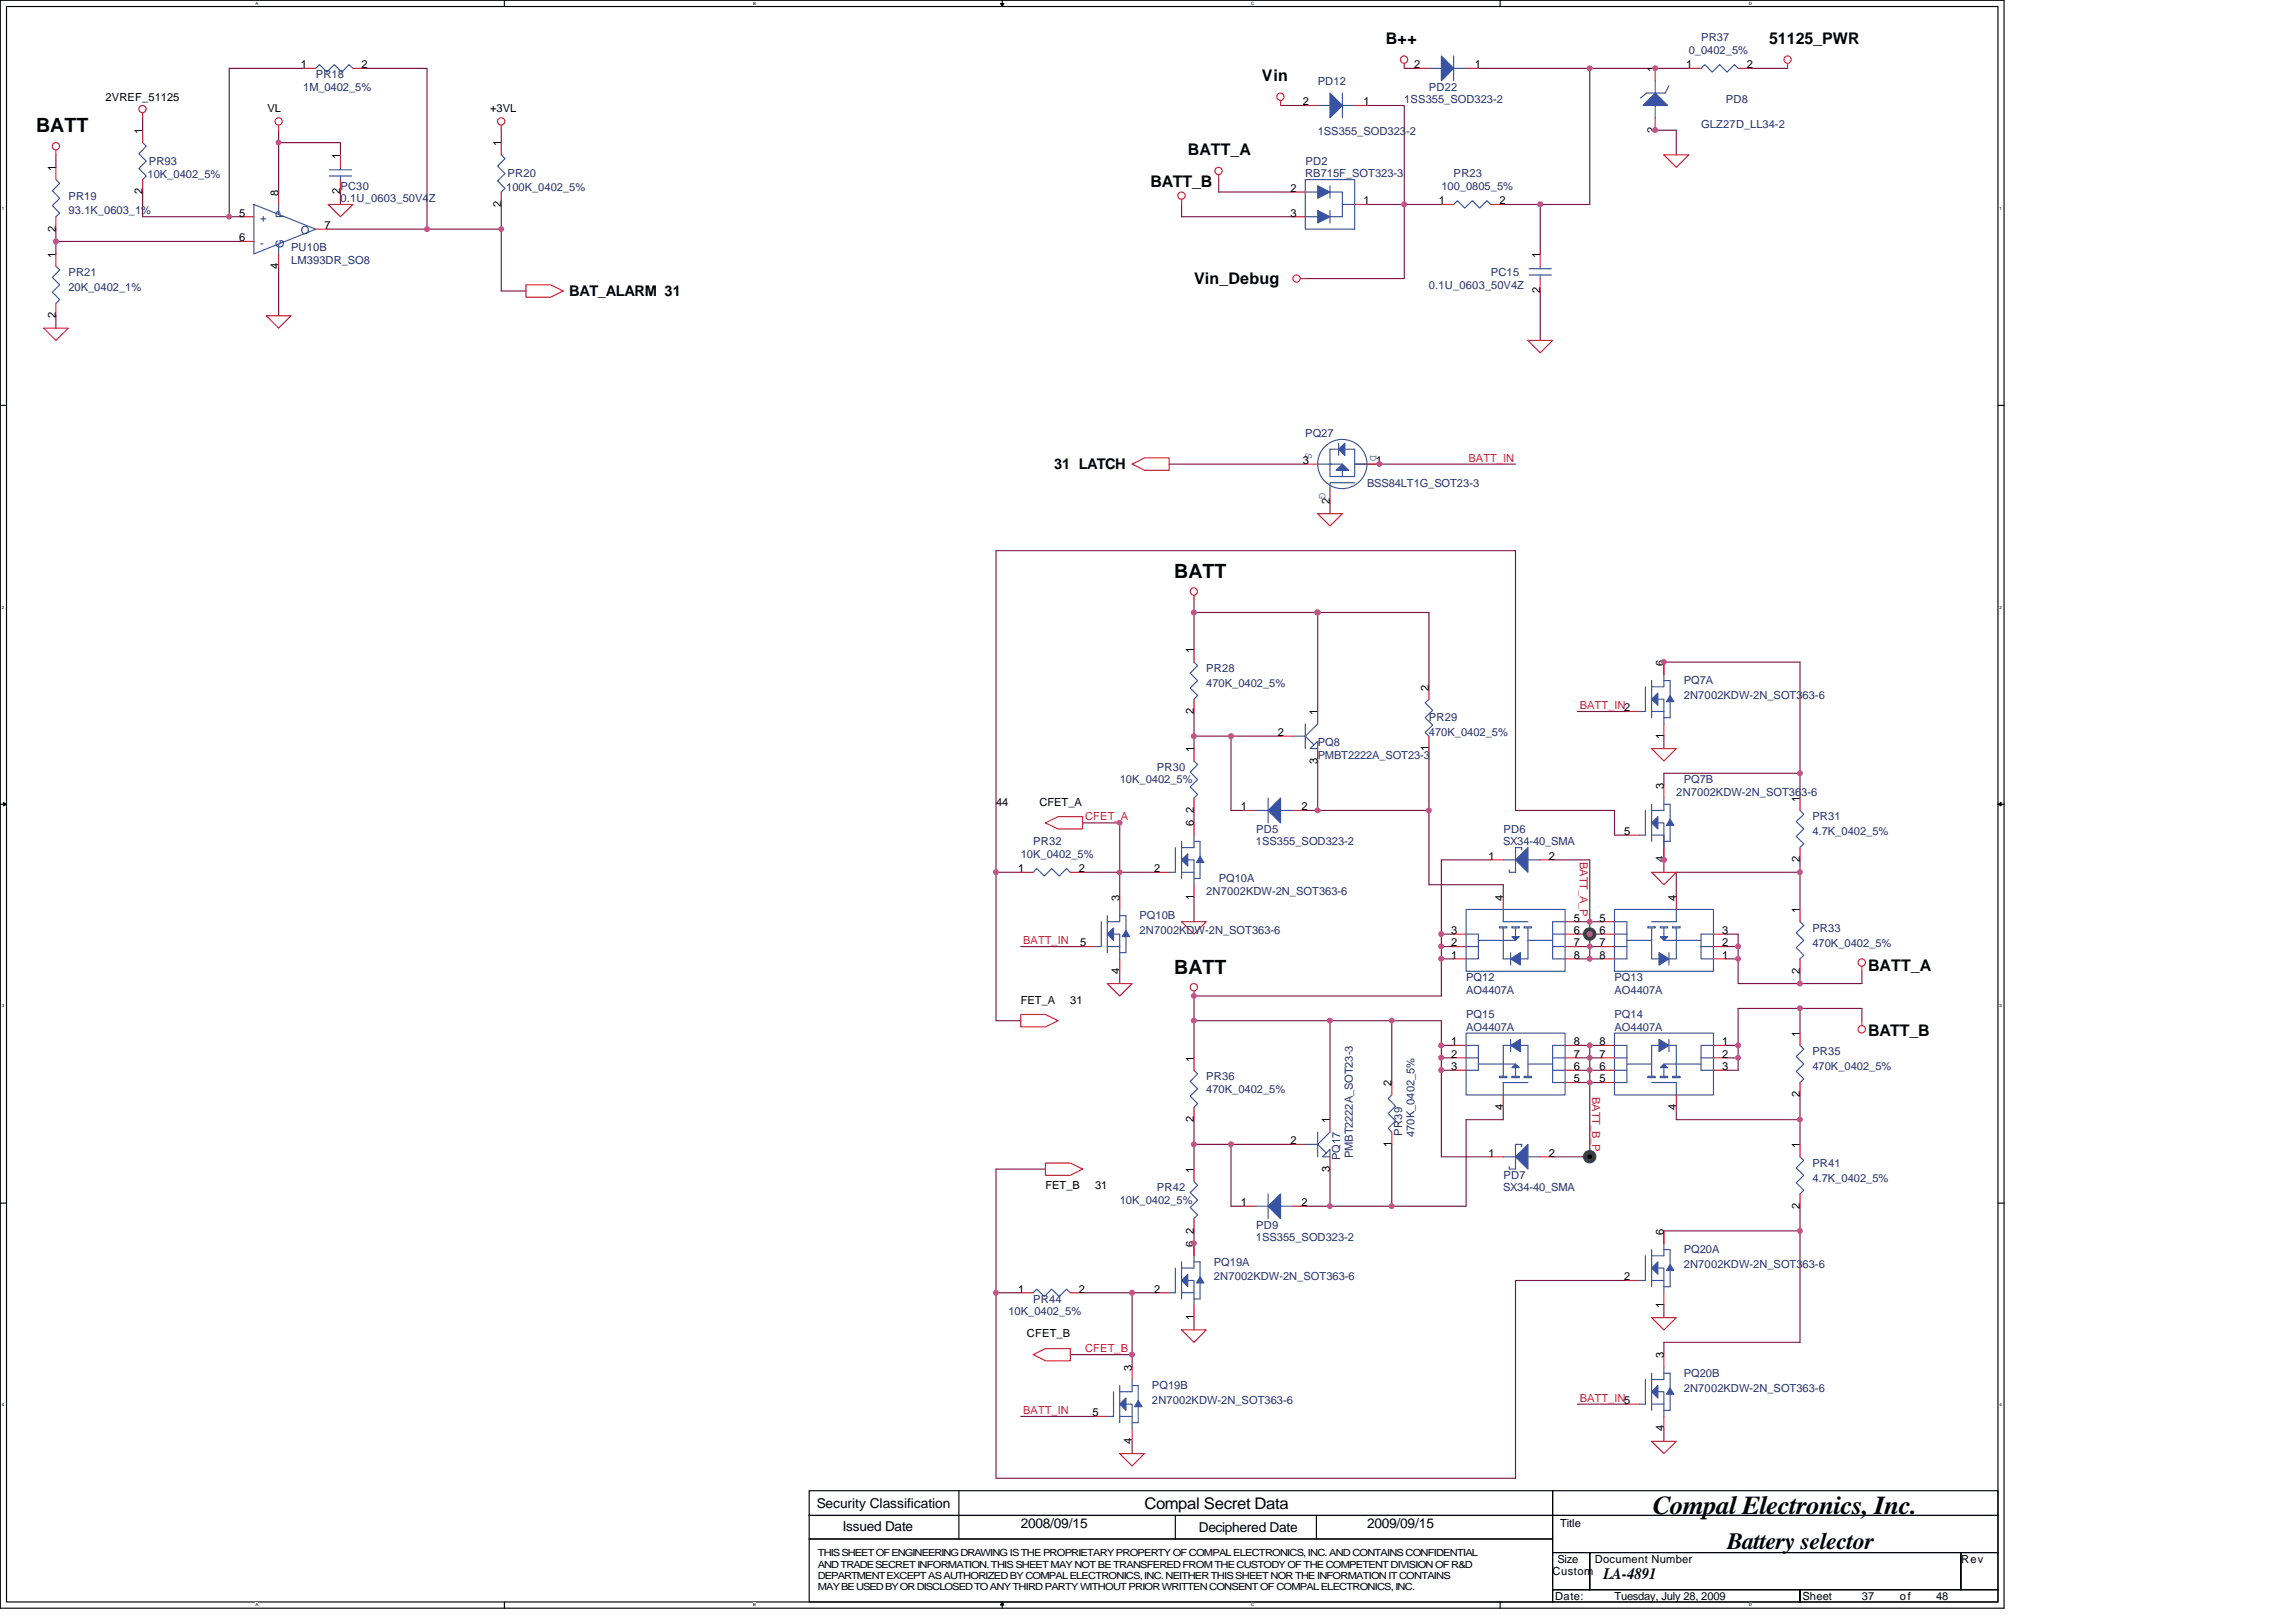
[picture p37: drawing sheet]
<svg xmlns="http://www.w3.org/2000/svg" width="297mm" height="210mm" viewBox="0 0 297 210" stroke-linecap="round" stroke-linejoin="round" font-family="sans-serif">
<defs><g id="words">
<text font-size="3.3" fill="#010202" x="213.8" y="195.9">Compal Electronics, Inc.</text>
<text font-size="3" fill="#010202" x="223.4" y="200.4">Battery selector</text>
<g font-size="2.5" fill="#010202">
<text x="4.7" y="17.1">BATT</text>
<text x="151.9" y="74.7">BATT</text>
<text x="151.9" y="126">BATT</text>
</g>
<g font-size="2.1" fill="#010202">
<text x="179.3" y="5.6">B++</text>
<text x="228.9" y="5.6">51125_PWR</text>
<text x="163.3" y="10.5">Vin</text>
<text x="153.7" y="20">BATT_A</text>
<text x="148.9" y="24.2">BATT_B</text>
<text x="154.5" y="36.7">Vin_Debug</text>
<text x="241.7" y="125.7">BATT_A</text>
<text x="241.7" y="134">BATT_B</text>
<text x="148.1" y="195.2">Compal Secret Data</text>
<text x="207.4" y="204.3">LA-4891</text>
</g>
<g font-size="1.9" fill="#010202">
<text x="73.6" y="38.3">BAT_ALARM 31</text>
<text x="136.4" y="60.7">31 LATCH</text>
</g>
<g font-size="1.8" fill="#010202">
<text x="105.7" y="195.1">Security Classification</text>
<text x="132.1" y="197.6">2008/09/15</text>
<text x="176.9" y="197.6">2009/09/15</text>
<text x="109" y="198.1">Issued Date</text>
<text x="155.1" y="198.3">Deciphered Date</text>
</g>
<g font-size="1.4" fill="#282973">
<text x="220.1" y="5.3">PR37</text>
<text x="39.2" y="11.7">1M_0402_5%</text>
<text x="40.8" y="10.1">PR18</text>
<text x="170.5" y="10.9">PD12</text>
<text x="184.9" y="11.7">PD22</text>
<text x="218.5" y="6.9">0_0402_5%</text>
<text x="170.5" y="17.5">1SS355_SOD323-2</text>
<text x="181.7" y="13.3">1SS355_SOD323-2</text>
<text x="220.1" y="16.5">GLZ27D_LL34-2</text>
<text x="223.3" y="13.3">PD8</text>
<text x="19.1" y="23.1">10K_0402_5%</text>
<text x="19.2" y="21.3">PR93</text>
<text x="65.7" y="22.9">PR20</text>
<text x="168.9" y="22.9">RB715F_SOT323-3</text>
<text x="168.9" y="21.3">PD2</text>
<text x="188.1" y="22.9">PR23</text>
<text x="8.8" y="25.8">PR19</text>
<text x="8.8" y="27.7">93.1K_0603_1%</text>
<text x="44" y="24.5">PC30</text>
<text x="44" y="26.1">0.1U_0603_50V4Z</text>
<text x="65.5" y="24.7">100K_0402_5%</text>
<text x="186.5" y="24.5">100_0805_5%</text>
<text x="8.8" y="35.7">PR21</text>
<text x="37.7" y="32.5">PU10B</text>
<text x="37.7" y="34.1">LM393DR_SO8</text>
<text x="192.9" y="35.7">PC15</text>
<text x="8.8" y="37.7">20K_0402_1%</text>
<text x="184.9" y="37.3">0.1U_0603_50V4Z</text>
<text x="168.9" y="56.5">PQ27</text>
<text x="176.9" y="62.9">BSS84LT1G_SOT23-3</text>
<text x="156.1" y="86.9">PR28</text>
<text x="156.1" y="88.9">470K_0402_5%</text>
<text x="217.8" y="88.5">PQ7A</text>
<text x="184.9" y="93.3">PR29</text>
<text x="184.9" y="95.3">470K_0402_5%</text>
<text x="217.8" y="90.5">2N7002KDW-2N_SOT363-6</text>
<text x="144.9" y="101.3">10K_0402_5%</text>
<text x="149.7" y="99.8">PR30</text>
<text x="170.5" y="96.5">PQ8</text>
<text x="170.5" y="98.1">PMBT2222A_SOT23-3</text>
<text x="217.8" y="101.3">PQ7B</text>
<text x="162.5" y="107.8">PD5</text>
<text x="194.5" y="107.8">PD6</text>
<text x="216.9" y="103">2N7002KDW-2N_SOT363-6</text>
<text x="234.5" y="106.1">PR31</text>
<text x="132.1" y="111">10K_0402_5%</text>
<text x="133.7" y="109.3">PR32</text>
<text x="162.5" y="109.3">1SS355_SOD323-2</text>
<text x="194.5" y="109.3">SX34-40_SMA</text>
<text x="234.5" y="108.1">4.7K_0402_5%</text>
<text x="147.4" y="119">PQ10B</text>
<text x="156.1" y="115.8">2N7002KDW-2N_SOT363-6</text>
<text x="157.7" y="114.1">PQ10A</text>
<text x="147.4" y="120.9">2N7002KDW-2N_SOT363-6</text>
<text x="234.5" y="120.5">PR33</text>
<text x="234.5" y="122.5">470K_0402_5%</text>
<text x="189.7" y="131.8">PQ15</text>
<text x="189.7" y="127">PQ12</text>
<text x="189.7" y="128.5">AO4407A</text>
<text x="208.9" y="127">PQ13</text>
<text x="208.9" y="128.5">AO4407A</text>
<text x="208.9" y="131.8">PQ14</text>
<text x="189.7" y="133.3">AO4407A</text>
<text x="208.9" y="133.3">AO4407A</text>
<text x="234.5" y="136.5">PR35</text>
<text x="156.1" y="139.8">PR36</text>
<text x="156.1" y="141.3">470K_0402_5%</text>
<text x="234.5" y="138.5">470K_0402_5%</text>
<text x="175" y="149.8" transform="rotate(-90 175 149.8)">PMBT2222A_SOT23-3</text>
<text x="181.4" y="146.9" transform="rotate(-90 181.4 146.9)">PR39</text>
<text x="183" y="147.1" transform="rotate(-90 183 147.1)">470K_0402_5%</text>
<text x="144.9" y="155.8">10K_0402_5%</text>
<text x="149.7" y="154.2">PR42</text>
<text x="173.4" y="150.1" transform="rotate(-90 173.4 150.1)">PQ17</text>
<text x="194.5" y="154.2">SX34-40_SMA</text>
<text x="194.5" y="152.5">PD7</text>
<text x="234.5" y="151">PR41</text>
<text x="234.5" y="152.9">4.7K_0402_5%</text>
<text x="162.5" y="160.5">1SS355_SOD323-2</text>
<text x="162.5" y="159">PD9</text>
<text x="157" y="163.8">PQ19A</text>
<text x="157" y="165.7">2N7002KDW-2N_SOT363-6</text>
<text x="217.8" y="162.2">PQ20A</text>
<text x="217.8" y="164.1">2N7002KDW-2N_SOT363-6</text>
<text x="130.5" y="170.2">10K_0402_5%</text>
<text x="133.7" y="168.5">PR44</text>
<text x="149" y="179.8">PQ19B</text>
<text x="217.8" y="178.2">PQ20B</text>
<text x="149" y="181.7">2N7002KDW-2N_SOT363-6</text>
<text x="217.8" y="180.1">2N7002KDW-2N_SOT363-6</text>
</g>
<g font-size="1.4" fill="#010202">
<text x="38.9" y="8.8">1</text>
<text x="46.8" y="8.8">2</text>
<text x="182.9" y="8.8">2</text>
<text x="190.8" y="8.8">1</text>
<text x="214.1" y="9.3" transform="rotate(-90 214.1 9.3)">1</text>
<text x="218.1" y="8.8">1</text>
<text x="226" y="8.8">2</text>
<text x="13.6" y="13">2VREF_51125</text>
<text x="18.4" y="17.3" transform="rotate(-90 18.4 17.3)">1</text>
<text x="34.6" y="14.5">VL</text>
<text x="63.4" y="14.5">+3VL</text>
<text x="168.5" y="13.6">2</text>
<text x="176.4" y="13.6">1</text>
<text x="214.1" y="17.2" transform="rotate(-90 214.1 17.2)">2</text>
<text x="7.2" y="22.1" transform="rotate(-90 7.2 22.1)">1</text>
<text x="44" y="20.5" transform="rotate(-90 44 20.5)">1</text>
<text x="64.8" y="18.9" transform="rotate(-90 64.8 18.9)">1</text>
<text x="7.2" y="30" transform="rotate(-90 7.2 30)">2</text>
<text x="18.4" y="25.2" transform="rotate(-90 18.4 25.2)">2</text>
<text x="30.9" y="28">5</text>
<text x="36" y="25.3" transform="rotate(-90 36 25.3)">8</text>
<text x="42" y="29.6">7</text>
<text x="44" y="25.2" transform="rotate(-90 44 25.2)">2</text>
<text x="64.8" y="26.8" transform="rotate(-90 64.8 26.8)">2</text>
<text x="166.9" y="24.8">2</text>
<text x="166.9" y="28">3</text>
<text x="176.4" y="26.4">1</text>
<text x="186.1" y="26.4">1</text>
<text x="194" y="26.4">2</text>
<text x="7.2" y="33.3" transform="rotate(-90 7.2 33.3)">1</text>
<text x="30.9" y="31.2">6</text>
<text x="36" y="34.8" transform="rotate(-90 36 34.8)">4</text>
<text x="199.2" y="33.3" transform="rotate(-90 199.2 33.3)">1</text>
<text x="7.2" y="41.2" transform="rotate(-90 7.2 41.2)">2</text>
<text x="199.2" y="38" transform="rotate(-90 199.2 38)">2</text>
<text x="168.5" y="60">3</text>
<text x="172" y="65.2" transform="rotate(-90 172 65.2)">2</text>
<text x="178" y="60">1</text>
<text x="154.4" y="84.5" transform="rotate(-90 154.4 84.5)">1</text>
<text x="184.8" y="89.3" transform="rotate(-90 184.8 89.3)">2</text>
<text x="215.2" y="86.1" transform="rotate(-90 215.2 86.1)">6</text>
<text x="154.4" y="92.4" transform="rotate(-90 154.4 92.4)">2</text>
<text x="165.3" y="95.2">2</text>
<text x="170.5" y="92.5" transform="rotate(-90 170.5 92.5)">1</text>
<text x="215.2" y="95.6" transform="rotate(-90 215.2 95.6)">1</text>
<text x="154.4" y="97.3" transform="rotate(-90 154.4 97.3)">1</text>
<text x="170.5" y="98.8" transform="rotate(-90 170.5 98.8)">3</text>
<text x="184.8" y="97.2" transform="rotate(-90 184.8 97.2)">1</text>
<text x="128.9" y="104.2">44</text>
<text x="134.5" y="104.2">CFET_A</text>
<text x="154.4" y="106.9" transform="rotate(-90 154.4 106.9)">6</text>
<text x="154.4" y="105.2" transform="rotate(-90 154.4 105.2)">2</text>
<text x="160.5" y="104.8">1</text>
<text x="168.4" y="104.8">2</text>
<text x="215.2" y="102.1" transform="rotate(-90 215.2 102.1)">3</text>
<text x="232.9" y="103.7" transform="rotate(-90 232.9 103.7)">1</text>
<text x="131.7" y="112.8">1</text>
<text x="139.6" y="112.8">2</text>
<text x="149.3" y="112.8">2</text>
<text x="192.5" y="111.2">1</text>
<text x="200.4" y="111.2">2</text>
<text x="210.1" y="108">5</text>
<text x="215.2" y="111.6" transform="rotate(-90 215.2 111.6)">4</text>
<text x="232.9" y="111.6" transform="rotate(-90 232.9 111.6)">2</text>
<text x="144.8" y="116.5" transform="rotate(-90 144.8 116.5)">3</text>
<text x="154.4" y="116.4" transform="rotate(-90 154.4 116.4)">1</text>
<text x="194.5" y="116.5" transform="rotate(-90 194.5 116.5)">4</text>
<text x="203.6" y="119.2">5</text>
<text x="206.9" y="119.2">5</text>
<text x="216.8" y="116.5" transform="rotate(-90 216.8 116.5)">4</text>
<text x="232.9" y="118.1" transform="rotate(-90 232.9 118.1)">1</text>
<text x="139.7" y="122.4">5</text>
<text x="144.8" y="126" transform="rotate(-90 144.8 126)">4</text>
<text x="187.7" y="120.8">3</text>
<text x="187.7" y="122.4">2</text>
<text x="187.7" y="124">1</text>
<text x="203.6" y="120.8">6</text>
<text x="203.6" y="122.4">7</text>
<text x="203.6" y="124">8</text>
<text x="206.9" y="120.8">6</text>
<text x="206.9" y="122.4">7</text>
<text x="206.9" y="124">8</text>
<text x="222.8" y="120.8">3</text>
<text x="222.8" y="122.4">2</text>
<text x="222.8" y="124">1</text>
<text x="232.9" y="126" transform="rotate(-90 232.9 126)">2</text>
<text x="132.1" y="129.8">FET_A</text>
<text x="138.5" y="129.8">31</text>
<text x="154.4" y="137.3" transform="rotate(-90 154.4 137.3)">1</text>
<text x="187.7" y="136.8">2</text>
<text x="187.7" y="135.2">1</text>
<text x="203.6" y="136.8">7</text>
<text x="203.6" y="135.2">8</text>
<text x="206.9" y="136.8">7</text>
<text x="206.9" y="135.2">8</text>
<text x="222.8" y="136.8">2</text>
<text x="222.8" y="135.2">1</text>
<text x="232.9" y="134.1" transform="rotate(-90 232.9 134.1)">1</text>
<text x="180" y="140.5" transform="rotate(-90 180 140.5)">2</text>
<text x="187.7" y="138.4">3</text>
<text x="194.5" y="143.6" transform="rotate(-90 194.5 143.6)">4</text>
<text x="203.6" y="138.4">6</text>
<text x="203.6" y="140">5</text>
<text x="206.9" y="138.4">6</text>
<text x="206.9" y="140">5</text>
<text x="216.8" y="143.6" transform="rotate(-90 216.8 143.6)">4</text>
<text x="222.8" y="138.4">3</text>
<text x="232.9" y="142" transform="rotate(-90 232.9 142)">2</text>
<text x="154.4" y="145.2" transform="rotate(-90 154.4 145.2)">2</text>
<text x="166.9" y="148">2</text>
<text x="172" y="145.3" transform="rotate(-90 172 145.3)">1</text>
<text x="180" y="148.4" transform="rotate(-90 180 148.4)">1</text>
<text x="192.5" y="149.6">1</text>
<text x="200.4" y="149.6">2</text>
<text x="232.9" y="148.5" transform="rotate(-90 232.9 148.5)">1</text>
<text x="135.3" y="153.8">FET_B</text>
<text x="141.7" y="153.8">31</text>
<text x="154.4" y="151.7" transform="rotate(-90 154.4 151.7)">1</text>
<text x="172" y="151.6" transform="rotate(-90 172 151.6)">3</text>
<text x="154.4" y="161.3" transform="rotate(-90 154.4 161.3)">6</text>
<text x="154.4" y="159.6" transform="rotate(-90 154.4 159.6)">2</text>
<text x="160.5" y="156">1</text>
<text x="168.4" y="156">2</text>
<text x="215.2" y="159.7" transform="rotate(-90 215.2 159.7)">6</text>
<text x="232.9" y="156.4" transform="rotate(-90 232.9 156.4)">2</text>
<text x="131.7" y="167.2">1</text>
<text x="139.6" y="167.2">2</text>
<text x="149.3" y="167.2">2</text>
<text x="210.1" y="165.6">2</text>
<text x="132.9" y="173">CFET_B</text>
<text x="154.4" y="170.8" transform="rotate(-90 154.4 170.8)">1</text>
<text x="215.2" y="169.2" transform="rotate(-90 215.2 169.2)">1</text>
<text x="146.4" y="177.4" transform="rotate(-90 146.4 177.4)">3</text>
<text x="215.2" y="175.7" transform="rotate(-90 215.2 175.7)">3</text>
<text x="141.3" y="183.2">5</text>
<text x="215.2" y="185.2" transform="rotate(-90 215.2 185.2)">4</text>
<text x="146.4" y="186.8" transform="rotate(-90 146.4 186.8)">4</text>
<text x="201.8" y="197.5">Title</text>
<text x="200.9" y="203.8">Custom</text>
<text x="201.5" y="202.2">Size</text>
<text x="206.3" y="202.2">Document Number</text>
<text x="253.7" y="202.2">Rev</text>
<text x="201.2" y="207">Date:</text>
<text x="208.9" y="207">Tuesday, July 28, 2009</text>
<text x="233.2" y="207">Sheet</text>
<text x="240.9" y="207">37</text>
<text x="245.8" y="207">of</text>
<text x="250.5" y="207">48</text>
</g>
<g font-size="1.4" fill="#1d437e">
<text x="33.7" y="28.7">+</text>
<text x="36.7" y="28.2" transform="rotate(-90 36.7 28.2)">P</text>
<text x="33.7" y="31.9">-</text>
<text x="36.7" y="32" transform="rotate(-90 36.7 32)">G</text>
<text x="38.9" y="30.3">O</text>
</g>
<g font-size="1.4" fill="#3953a4">
<text x="168.9" y="58.6" transform="rotate(90 168.9 58.6)">S</text>
<text x="177.2" y="58.9" transform="rotate(90 177.2 58.9)">D</text>
<text x="170.7" y="63.7" transform="rotate(90 170.7 63.7)">G</text>
</g>
<g font-size="1.4" fill="#ed2024">
<text x="190" y="59.7">BATT_IN</text>
<text x="204.4" y="91.7">BATT_IN2</text>
<text x="140.4" y="106.1">CFET_A</text>
<text x="204.4" y="111.5" transform="rotate(90 204.4 111.5)">BATT_A_P</text>
<text x="132.4" y="122.1">BATT_IN</text>
<text x="206" y="142" transform="rotate(90 206 142)">BATT_B_P</text>
<text x="140.4" y="174.9">CFET_B</text>
<text x="132.4" y="182.9">BATT_IN</text>
<text x="204.4" y="181.4">BATT_IN5</text>
</g>
<g font-size="1.3" fill="#010202">
<text x="105.8" y="201.4">THIS SHEET OF ENGINEERING DRAWING IS THE PROPRIETARY PROPERTY OF COMPAL ELECTRONICS, INC. AND CONTAINS CONFIDENTIAL</text>
<text x="105.8" y="202.8">AND TRADE SECRET INFORMATION. THIS SHEET MAY NOT BE TRANSFERED FROM THE CUSTODY OF THE COMPETENT DIVISION OF R&amp;D</text>
<text x="105.8" y="204.3">DEPARTMENT EXCEPT AS AUTHORIZED BY COMPAL ELECTRONICS, INC. NEITHER THIS SHEET NOR THE INFORMATION IT CONTAINS</text>
<text x="105.8" y="205.8">MAY BE USED BY OR DISCLOSED TO ANY THIRD PARTY WITHOUT PRIOR WRITTEN CONSENT OF COMPAL ELECTRONICS, INC.</text>
</g>
<g font-size=".6" fill="#010202">
<text x="33" y=".6">A</text>
<text x="97.4" y=".6">B</text>
<text x="161.9" y=".6">C</text>
<text x="226.3" y=".6">D</text>
<text x=".3" y="27.1">1</text>
<text x="258.7" y="27.1">1</text>
<text x=".3" y="78.7">2</text>
<text x="258.7" y="78.7">2</text>
<text x=".3" y="130.3">3</text>
<text x="258.7" y="130.3">3</text>
<text x=".3" y="181.9">4</text>
<text x="258.7" y="181.9">4</text>
<text x="33" y="207.8">A</text>
<text x="97.4" y="207.8">B</text>
<text x="161.9" y="207.8">C</text>
<text x="226.3" y="207.8">D</text>
</g>
</g></defs>
<path d="M0 0h259.3v208.1h-259.3zM.8 .8h257.7v206.5h-257.7z" fill="none" stroke="#010202" stroke-width=".15"/>
<g fill="#fff">
<path d="M33 .1h.4v.6h-.4z"/>
<path d="M33 207.3h.4v.6h-.4z"/>
</g>
<path d="M65.3 0v.8M65.3 207.3v.8" fill="none" stroke="#010202" stroke-width=".15"/>
<g fill="#fff">
<path d="M97.4 .1h.4v.6h-.4z"/>
<path d="M97.4 207.3h.4v.6h-.4z"/>
</g>
<path d="M129.7 0v.8M129.7 207.3v.8" fill="none" stroke="#010202" stroke-width=".15"/>
<path d="M129.4 .4h.5l-.2 .4z" fill="#010202"/>
<path d="M129.4 .4h.5l-.2 .4z" fill="none" stroke="#010202" stroke-width=".13"/>
<path d="M129.7 207.3l.2 .4h-.5z" fill="#010202"/>
<path d="M129.7 207.3l.2 .4h-.5z" fill="none" stroke="#010202" stroke-width=".13"/>
<g fill="#fff">
<path d="M161.9 .1h.3v.6h-.3z"/>
<path d="M161.9 207.3h.3v.6h-.3z"/>
</g>
<path d="M194.1 0v.8M194.1 207.3v.8" fill="none" stroke="#010202" stroke-width=".15"/>
<g fill="#fff">
<path d="M226.3 .1h.3v.6h-.3z"/>
<path d="M226.3 207.3h.3v.6h-.3z"/>
<path d="M.3 26.6h.2v.6h-.2z"/>
<path d="M258.7 26.6h.3v.6h-.3z"/>
<path d="M.3 78.2h.2v.6h-.2z"/>
<path d="M258.7 78.2h.3v.6h-.3z"/>
</g>
<path d="M0 52.4h.8M258.5 52.4h.8" fill="none" stroke="#010202" stroke-width=".15"/>
<g fill="#fff">
<path d="M.3 129.9h.2v.5h-.2z"/>
<path d="M258.7 129.9h.3v.5h-.3z"/>
</g>
<path d="M0 104.1h.8M258.5 104.1h.8" fill="none" stroke="#010202" stroke-width=".15"/>
<path d="M.4 103.8l.4 .3-.4 .2z" fill="#010202"/>
<path d="M.4 103.8l.4 .3-.4 .2z" fill="none" stroke="#010202" stroke-width=".13"/>
<path d="M258.5 104.1l.4-.3v.5z" fill="#010202"/>
<path d="M258.5 104.1l.4-.3v.5z" fill="none" stroke="#010202" stroke-width=".13"/>
<g fill="#fff">
<path d="M.3 181.5h.2v.6h-.2z"/>
<path d="M258.7 181.5h.3v.6h-.3z"/>
</g>
<path d="M0 155.7h.8M258.5 155.7h.8" fill="none" stroke="#010202" stroke-width=".15"/>
<g fill="none" stroke="#7f1542" stroke-width=".15">
<path d="M18.5 15.2v1.6M36 18.5v6.3M36 16.8v1.7h8v1.5M39.2 8.8h-9.5v19.2M47.2 8.8h8v20.9M64.9 16.8v1.7M165.7 13.6h3.2M176.9 13.6h4.8v12.9h-4.8M181.7 8.8h1.6M191.3 8.8h27.2M205.7 8.8v17.7h-11.2M213.7 16.8h3.2v3.2"/>
<path d="M226.5 8.8h4.8M7.2 20v1.6M7.2 29.7v1.5M18.5 24.8v3.2h12.7M31.2 31.2h-24v1.6M36 34.5v6.3M42.5 29.7h22.4M44 24.8v1.7M64.9 26.5v11.2h3.1M152.9 26.5v1.5h14.4M157.7 23.2v1.6h9.6M186.5 26.5h-4.8v9.5h-12.8"/>
<path d="M199.3 26.5v6.3M199.3 37.7v6.3M7.2 40.8v1.7M151.3 60h17.6M154.5 77.7v6.3M154.5 79.2h30.4v9.7M170.5 79.2v12.9M172.1 64.9v1.6M196.1 60h-20.8M154.5 95.2h4.8v9.7h1.6M154.5 92.1v4.8M159.3 95.2h6.4"/>
<path d="M170.5 98.5v6.4M184.9 96.9v17.6h9.6v1.6M204.1 92.1h6.4M215.3 87.2v-1.5h17.6v17.5M215.3 95.2v1.7M128.9 112.9h3.2M128.9 112.9v19.2h3.2M140.1 106.5h4.8v9.6M140.1 112.9h9.6M154.5 104.9v1.6M154.5 116.1v3.1M168.9 104.9h16"/>
<path d="M192.9 111.2h-6.4v17.7h-32v8M200.9 111.2h4.8v12.9M204.1 119.2h3.2M210.5 108.1h-1.6v-3.2h-12.8v-33.7h-67.2v41.7M215.3 108.1v4.8M216.9 116.1v-3.2h16v4.8M232.9 111.2v1.7M232.9 100.1h-17.6v1.6M132.1 122.5h8M144.9 125.7v1.6M154.5 132.1h32v17.6h6.4M172.1 132.1v12.8"/>
<path d="M180.1 132.1v8M186.5 124.1h1.6M186.5 122.5h1.6M186.5 135.3h1.6M186.5 136.9h1.6M186.5 120.9h1.6M186.5 138.5h1.6M204.1 122.5h3.2M204.1 124.1h3.2M204.1 120.9h3.2M204.1 135.3h3.2M204.1 136.9h3.2"/>
<path d="M204.1 138.5h3.2M205.7 135.3v14.4h-4.8M223.3 120.9h1.6v6.4h16v-1.6M223.3 122.5h1.6M223.3 135.3h1.6M223.3 136.9h1.6M223.3 124.1h1.6M232.9 125.7v1.6M232.9 130.5v3.2M240.9 132.1v-1.6h-16v8h-1.6M135.3 151.3h-6.4v40h67.2v-25.6h14.4M154.5 144.9v6.4"/>
<path d="M154.5 159.3v3.2M159.3 148.1v8h1.6M167.3 148.1h-12.8M172.1 151.3v4.8M180.1 148.1v8M194.5 143.3v1.6h-4.8v11.2h-20.8M204.1 140.1h3.2M216.9 143.3v1.6h16M232.9 141.7v6.4M232.9 156.1v17.6h-17.6v1.6M232.9 159.3h-17.6v1.6M128.9 167.3h3.2"/>
<path d="M138.5 175.3h8M146.5 167.3v9.6M149.7 167.3h-9.6M154.5 170.5v1.6M215.3 168.9v1.6M132.1 183.3h9.6M146.5 186.5v1.6M204.1 181.7h6.4M215.3 184.9v1.6"/>
</g>
<path d="M68 36.8h3.2l1.7 .9-1.7 .8h-3.2zM146.5 60l1.6-.8h3.2v1.7h-3.2zM135.3 106.5l1.6-.8h3.2v1.5h-3.2zM132.1 131.3h3.2l1.6 .8-1.6 .8h-3.2zM135.3 150.5h3.2l1.6 .8-1.6 .8h-3.2zM133.7 175.3l1.6-.8h3.2v1.6h-3.2z" fill="none" stroke="#ed2024" stroke-width=".15"/>
<circle cx="205.7" cy="120.8" r=".8" fill="#098140"/>
<circle cx="205.7" cy="120.8" r=".8" fill="none" stroke="#098140" stroke-width=".15"/>
<circle cx="205.7" cy="120.8" r=".39" fill="#010202"/>
<circle cx="205.7" cy="120.8" r=".39" fill="none" stroke="#098140" stroke-width=".15"/>
<circle cx="205.7" cy="149.7" r=".8" fill="#098140"/>
<circle cx="205.7" cy="149.7" r=".8" fill="none" stroke="#098140" stroke-width=".15"/>
<circle cx="205.7" cy="149.7" r=".39" fill="#010202"/>
<circle cx="205.7" cy="149.7" r=".39" fill="none" stroke="#098140" stroke-width=".15"/>
<g fill="none" stroke="#ed2024" stroke-width=".15">
<path d="M7.2 19.4v.6M18.5 14.6v.6M36 16.2v.6M64.9 16.2v.6M165.7 13v.6M181.7 8.2v.6M231.3 8.2v.6M42.5 26.5h3.2l-1.7 1.5zM152.9 25.8v.7M157.7 22.6v.6M168.2 36h.7M199.3 32.8v1.7"/>
<path d="M199.3 36v1.7M215.3 20h3.2l-1.6 1.6zM5.6 42.5h3.2l-1.6 1.5zM34.5 40.8h3.2l-1.7 1.7zM197.7 44h3.2l-1.6 1.7zM154.5 77v.7M170.5 66.5h3.2l-1.6 1.5zM213.7 96.9h3.2l-1.6 1.6zM152.9 119.2h3.2l-1.6 1.7zM213.7 112.9h3.2l-1.6 1.6zM143.3 127.3h3.2l-1.6 1.6zM154.5 128.2v.7"/>
<path d="M240.9 125v.7M240.9 132.1v.6M152.9 172.1h3.2l-1.6 1.6zM213.7 170.5h3.2l-1.6 1.6zM144.9 188.1h3.2l-1.6 1.6zM213.7 186.5h3.2l-1.6 1.6z"/>
<circle cx="7.2" cy="18.9" r=".47"/>
<circle cx="18.4" cy="14.1" r=".47"/>
<circle cx="36" cy="15.7" r=".47"/>
<circle cx="64.8" cy="15.7" r=".48"/>
<circle cx="165.6" cy="12.5" r=".47"/>
<circle cx="181.6" cy="7.7" r=".47"/>
<circle cx="231.3" cy="7.7" r=".47"/>
<circle cx="152.9" cy="25.3" r=".47"/>
<circle cx="157.6" cy="22.1" r=".47"/>
<circle cx="167.7" cy="36" r=".47"/>
<circle cx="154.4" cy="76.5" r=".47"/>
<circle cx="154.4" cy="127.7" r=".47"/>
<circle cx="240.9" cy="133.2" r=".48"/>
<circle cx="240.9" cy="124.5" r=".48"/>
</g>
<g fill="none" stroke="#010202" stroke-width=".15">
<path d="M104.7 192.9h96.2v3.2h-96.2zM104.7 196.1h96.2v3h-96.2zM104.7 199.1h96.2v8.2h-96.2zM124.1 192.9v6.2M152.1 196.1v3M170.3 196.1v3M200.9 192.9h57.6v3.2h-57.6zM200.9 196.1h57.6v4.8h-57.6zM200.9 200.9h4.8v4.8h-4.8zM200.9 205.7h32v1.6h-32zM205.7 200.9h48v4.8h-48zM232.9 205.7h25.6v1.6h-25.6z"/>
<path d="M253.7 200.9h4.8v4.8h-4.8z"/>
</g>
<path d="M197.8 35.6h2.9M197.8 34.8h2.9M199.3 34.5v.3M199.3 35.6v.4" fill="none" stroke="#3953a4" stroke-width=".15"/>
<path d="M170.5 24l1.6 .8-1.6 .9z" fill="#3953a4"/>
<path d="M170.5 24l1.6 .8-1.6 .9z" fill="none" stroke="#3953a4" stroke-width=".15"/>
<path d="M170.5 27.2l1.6 .8-1.6 .8z" fill="#3953a4"/>
<path d="M168.9 23.2h6.4v6.5h-6.4zM168.9 24.8h1.6M168.9 28h1.6M170.5 27.2l1.6 .8-1.6 .8zM172.1 24.8h1.6v3.2h-1.6M172.1 24v1.7M172.1 27.2v1.6M173.7 26.5h1.6" fill="none" stroke="#3953a4" stroke-width=".15"/>
<path d="M167.3 24.8h1.6M167.3 28h1.6M175.3 26.5h1.6" fill="none" stroke="#ed2024" stroke-width=".15"/>
<path d="M196.1 111.2l1.6-1.5v3.2z" fill="#3953a4"/>
<path d="M194.5 111.2h1.6M196.1 111.2l1.6-1.5v3.2zM196.9 110v-.3h-.8v3.2h-.8v-.4M197.7 111.2h1.6M168.9 148.1h1.6M170.5 146.5v3.2M172.1 146.5l-1.6 1.6 1.1 1.1 .5-.5v1h-1l.5-.5" fill="none" stroke="#3953a4" stroke-width=".15"/>
<path d="M192.9 111.2h1.6M199.3 111.2h1.6M167.3 148.1h1.6M172.1 144.9v1.6M172.1 149.7v1.6" fill="none" stroke="#ed2024" stroke-width=".15"/>
<path d="M214.1 12l1.6 1.6h-3.1z" fill="#3953a4"/>
<path d="M214.1 12l1.6 1.6h-3.1zM214.1 10.5v1.5M214.1 13.6v1.6M215.9 11.1l-.5 .9h-2.4l-.8 .7M152.1 164.1v3.2h-.8M152.9 167.3h1.6M152.9 163.3v4.8M152.9 164.1h1.6" fill="none" stroke="#3953a4" stroke-width=".15"/>
<path d="M214.1 8.8v1.7M214.1 15.2v1.6" fill="none" stroke="#ed2024" stroke-width=".15"/>
<path d="M153.7 164.9v1.6l-.8-.8z" fill="#3953a4"/>
<path d="M153.7 165.7h.8v3.2M153.7 164.9v1.6l-.8-.8zM154.5 162.5v1.6M154.5 163.3h.8M155.3 166v2.1" fill="none" stroke="#3953a4" stroke-width=".15"/>
<path d="M155.3 165.2l.4 .8h-.9z" fill="#3953a4"/>
<path d="M154.5 168.1h.8M155.3 165.2l.4 .8h-.9zM155.3 163.3v1.9" fill="none" stroke="#3953a4" stroke-width=".15"/>
<path d="M149.7 167.3h1.6M154.5 160.9v1.6M154.5 168.9v1.6" fill="none" stroke="#ed2024" stroke-width=".15"/>
<path d="M195.4 135.3l1.3-.8v1.6z" fill="#3953a4"/>
<path d="M195.4 135.3l1.3-.8v1.6z" fill="none" stroke="#3953a4" stroke-width=".15"/>
<path d="M195.6 138.1l.5-.4 .5 .4z" fill="#3953a4"/>
<g fill="none" stroke="#3953a4" stroke-width=".15">
<path d="M189.7 135.3h1.6v1.6M189.7 136.9h1.6M189.7 133.7h12.8v8h-12.8zM191.3 136.9v1.6h-1.6M191.3 137.7h4.8M194 139.3h.9v.1h-.9zM195.4 135.3h-.9v4M195.4 134.5v1.6M195.6 139.3h1v.1h-1zM195.6 138.1l.5-.4 .5 .4zM196.1 138.1v1.2M196.7 135.3h1v4"/>
<path d="M197.2 139.3h.9v.1h-.9zM197.7 137.7h3.2M200.9 136.9h1.6M200.9 138.5h1.6M202.5 135.3h-1.6v4.8h1.6M197.7 140.1h-3.2v1.6"/>
</g>
<path d="M188.1 138.5h1.6M188.1 136.9h1.6M188.1 135.3h1.6M202.5 138.5h1.6M202.5 136.9h1.6M202.5 135.3h1.6M194.5 141.7v1.6M202.5 140.1h1.6" fill="none" stroke="#ed2024" stroke-width=".15"/>
<path d="M173.7 60l.8 .9h-1.6z" fill="#3953a4"/>
<path d="M173.7 60l.8 .9h-1.6zM173.7 60h-1.6v1.7h3.2v-1.7M173.7 60.9v.8" fill="none" stroke="#3953a4" stroke-width=".15"/>
<path d="M173.2 58.1l.8-.8v1.6z" fill="#3953a4"/>
<g fill="none" stroke="#3953a4" stroke-width=".15">
<path d="M173.2 58.1l.8-.8v1.6zM173.2 57.3v1.6M173.2 58.1h-1.1v1.9M174 58.1h1.3v1.9h1.6M170.5 60h1.7M175.3 62.5h-3.2v.7M212.9 178.5v3.2h-.8M213.7 177.7v4.8M213.7 178.5h1.6M213.7 181.7h1.6"/>
<circle cx="173.7" cy="60" r="3.2"/>
</g>
<path d="M168.9 60h1.6M172.1 63.2v1.7M176.9 60h1.6" fill="none" stroke="#ed2024" stroke-width=".15"/>
<path d="M213.7 180.1l.8-.8v1.6z" fill="#3953a4"/>
<path d="M215.3 176.9v1.6M215.3 177.7h.8M213.7 180.1l.8-.8v1.6zM214.5 180.1h.8v3.2M216.1 180.4v2.1" fill="none" stroke="#3953a4" stroke-width=".15"/>
<path d="M216.1 179.6l.5 .8h-1z" fill="#3953a4"/>
<path d="M154.5 85.7l.4 .4-.9 1 .9 .9-.9 1 .9 1-.4 .5M232.9 135.3l.5 .4-1 1 1 1-1 .9 1 1-.5 .5M232.9 149.7l.5 .4-1 1 1 1-1 .9 1 1-.5 .5M216.1 179.6l.5 .8h-1zM216.1 177.7v1.9M215.3 182.5h.8" fill="none" stroke="#3953a4" stroke-width=".15"/>
<path d="M154.5 84v1.7M154.5 90.5v1.6M232.9 133.7v1.6M232.9 140.1v1.6M232.9 148.1v1.6M232.9 154.5v1.6M215.3 175.3v1.6M210.5 181.7h1.6M215.3 183.3v1.6" fill="none" stroke="#ed2024" stroke-width=".15"/>
<path d="M164.1 156.1l1.6-1.6v3.2z" fill="#3953a4"/>
<path d="M162.5 156.1h1.6M164.1 156.1l1.6-1.6v3.2zM164.1 154.5v3.2M165.7 156.1h1.6" fill="none" stroke="#3953a4" stroke-width=".15"/>
<path d="M160.9 156.1h1.6M167.3 156.1h1.6" fill="none" stroke="#ed2024" stroke-width=".15"/>
<path d="M172.1 12l1.6 1.6-1.6 1.6z" fill="#3953a4"/>
<g fill="none" stroke="#3953a4" stroke-width=".15">
<path d="M170.5 13.6h1.6M172.1 12l1.6 1.6-1.6 1.6zM173.7 12v3.2M173.7 13.6h1.6M42.6 22.8h2.9M42.6 22h2.9M44 21.6v.4M44 22.8v.4M154.5 138.5l.4 .4-.9 1 .9 1-.9 .9 .9 1-.4 .5M133.7 167.3l.4-.5 1 .9 1-.9 .9 .9 1-.9 .5 .5M144.9 179.3v4.8M144.1 180.1v3.2h-.8"/>
<path d="M144.9 183.3h1.6M144.9 180.1h1.6"/>
</g>
<path d="M168.9 13.6h1.6M175.3 13.6h1.6M44 20v1.6M44 23.2v1.6M154.5 136.9v1.6M154.5 143.3v1.6M132.1 167.3h1.6M138.5 167.3h1.6" fill="none" stroke="#ed2024" stroke-width=".15"/>
<path d="M145.7 180.9v1.6l-.8-.8z" fill="#3953a4"/>
<path d="M146.5 178.5v1.6M146.5 179.3h.8M145.7 181.7h.8v3.2M145.7 180.9v1.6l-.8-.8zM147.3 182v2.1" fill="none" stroke="#3953a4" stroke-width=".15"/>
<path d="M147.3 181.2l.4 .8h-.9z" fill="#3953a4"/>
<path d="M212.9 104.9v3.2h-.8M213.7 108.1h1.6M213.7 104.1v4.8M213.7 104.9h1.6M147.3 179.3v1.9M146.5 184.1h.8M147.3 181.2l.4 .8h-.9z" fill="none" stroke="#3953a4" stroke-width=".15"/>
<path d="M146.5 176.9v1.6M141.7 183.3h1.6M146.5 184.9v1.6" fill="none" stroke="#ed2024" stroke-width=".15"/>
<path d="M213.7 106.5l.8-.8v1.5z" fill="#3953a4"/>
<path d="M213.7 106.5l.8-.8v1.5zM214.5 106.5h.8v3.2M215.3 103.2v1.7M215.3 104.1h.8M216.1 106.8v2.1" fill="none" stroke="#3953a4" stroke-width=".15"/>
<path d="M216.1 106l.5 .8h-1z" fill="#3953a4"/>
<path d="M18.5 18.5l.4 .4-.9 1 .9 .9-.9 1 .9 1-.4 .4M64.9 20l.4 .5-.9 1 .9 1-.9 .9 .9 1-.4 .4M167.3 95.2h1.6M168.9 93.7v3.2M170.5 93.7l-1.6 1.5 1.1 1.2 .5-.5v1h-1l.5-.5M215.3 108.9h.8M216.1 106l.5 .8h-1zM216.1 104.1v1.9M212.9 162.5v3.2h-.8M213.7 165.7h1.6M213.7 161.7v4.8M213.7 162.5h1.6" fill="none" stroke="#3953a4" stroke-width=".15"/>
<path d="M18.5 16.8v1.7M64.9 18.5v1.5M18.5 23.2v1.6M64.9 24.8v1.7M165.7 95.2h1.6M170.5 92.1v1.6M170.5 96.9v1.6M210.5 108.1h1.6M215.3 101.7v1.5M215.3 109.7v1.5" fill="none" stroke="#ed2024" stroke-width=".15"/>
<path d="M213.7 164.1l.8-.8v1.6z" fill="#3953a4"/>
<path d="M213.7 164.1l.8-.8v1.6zM214.5 164.1h.8v3.2M215.3 160.9v1.6M215.3 161.7h.8M216.1 164.4v2.1" fill="none" stroke="#3953a4" stroke-width=".15"/>
<path d="M216.1 163.6l.5 .8h-1z" fill="#3953a4"/>
<path d="M212.9 88.9v3.2h-.8M213.7 92.1h1.6M213.7 88v4.9M213.7 88.9h1.6M154.5 152.9l.4 .4-.9 1 .9 1-.9 .9 .9 1-.4 .5M215.3 166.5h.8M216.1 163.6l.5 .8h-1zM216.1 161.7v1.9" fill="none" stroke="#3953a4" stroke-width=".15"/>
<path d="M154.5 151.3v1.6M154.5 157.7v1.6M215.3 159.3v1.6M210.5 165.7h1.6M215.3 167.3v1.6" fill="none" stroke="#ed2024" stroke-width=".15"/>
<path d="M213.7 90.5l.8-.8v1.5z" fill="#3953a4"/>
<path d="M213.7 90.5l.8-.8v1.5zM214.5 90.5h.8v3.2M215.3 87.2v1.7M215.3 88h.8M216.1 90.8v2.1" fill="none" stroke="#3953a4" stroke-width=".15"/>
<path d="M216.1 90l.5 .8h-1z" fill="#3953a4"/>
<path d="M32.8 26.5l8 3.2-8 3.1zM36 26.5v1.2M36 31.6v1.2M215.3 92.9h.8M216.1 90l.5 .8h-1zM216.1 88v2" fill="none" stroke="#3953a4" stroke-width=".15"/>
<path d="M31.2 28h1.6M31.2 31.2h1.6M36 24.8v1.7M36 32.8v1.7M40.8 29.7h1.7M210.5 92.1h1.6M215.3 85.7v1.5M215.3 93.7v1.5" fill="none" stroke="#ed2024" stroke-width=".15"/>
<path d="M214.6 123.2l1.3 .9-1.3 .8z" fill="#3953a4"/>
<path d="M214.6 123.2l1.3 .9-1.3 .8z" fill="none" stroke="#3953a4" stroke-width=".15"/>
<path d="M214.8 121.2h.9l-.4 .5z" fill="#3953a4"/>
<g fill="none" stroke="#3953a4" stroke-width=".15">
<path d="M7.2 34.5l.5 .4-.9 1 .9 .9-.9 1 .9 1-.5 .4M154.5 98.5l.4 .4-.9 1 .9 1-.9 .9 .9 1-.4 .4M133.7 112.9l.4-.5 1 .9 1-.9 .9 .9 1-.9 .5 .5M208.9 117.7h12.8v8h-12.8zM208.9 119.2h1.6v4.9h-1.6M213.2 119.9h.9v.2h-.9zM214.8 119.9h.9v.2h-.9zM216.4 119.9h1v.2h-1zM216.9 117.7v1.5h-3.2M232.9 104.9l.5 .4-1 1 1 .9-1 1 1 1-.5 .5M208.9 122.5h1.6M208.9 120.9h1.6"/>
<path d="M210.5 121.7h3.2M213.7 120.1v4h.9M214.8 121.2h.9l-.4 .5zM215.3 121.7h4.8M215.3 120.1v1.1M215.9 123.2v1.7M216.9 120.1v4h-1M220.1 122.5v1.6h1.6M220.1 122.5h1.6M221.7 120.9h-1.6v1.6"/>
</g>
<g fill="none" stroke="#ed2024" stroke-width=".15">
<path d="M7.2 32.8v1.7M7.2 39.2v1.6M154.5 96.9v1.6M132.1 112.9h1.6M138.5 112.9h1.6M154.5 103.2v1.7M207.3 119.2h1.6M216.9 116.1v1.6M232.9 103.2v1.7M232.9 109.7v1.5M207.3 120.9h1.6M207.3 122.5h1.6"/>
<path d="M207.3 124.1h1.6M221.7 120.9h1.6M221.7 122.5h1.6M221.7 124.1h1.6"/>
</g>
<path d="M164.1 104.9l1.6-1.7v3.3z" fill="#3953a4"/>
<path d="M40.8 8.8l.5-.4 1 .9 .9-.9 1 .9 1-.9 .5 .4M220.1 8.8l.5-.4 .9 .9 1-.9 .9 .9 1-.9 .5 .4M188.1 26.5l.4-.5 1 .9 1-.9 .9 .9 1-.9 .5 .5M162.5 104.9h1.6M164.1 104.9l1.6-1.7v3.3zM164.1 103.2v3.3M165.7 104.9h1.6M232.9 119.2l.5 .5-1 1 1 1-1 .9 1 1-.5 .5" fill="none" stroke="#3953a4" stroke-width=".15"/>
<path d="M39.2 8.8h1.6M45.7 8.8h1.5M218.5 8.8h1.6M224.9 8.8h1.6M186.5 26.5h1.6M192.9 26.5h1.6M160.9 104.9h1.6M167.3 104.9h1.6M232.9 117.7v1.5M232.9 124.1v1.6" fill="none" stroke="#ed2024" stroke-width=".15"/>
<path d="M197.7 148.1v3.2l-1.6-1.6z" fill="#3953a4"/>
<path d="M142.5 119.2v3.3h-.8M143.3 118.5v4.7M143.3 119.2h1.6M143.3 122.5h1.6M194.5 149.7h1.6M196.9 148.4v-.3h-.8v3.2h-.8v-.4M197.7 148.1v3.2l-1.6-1.6zM197.7 149.7h1.6" fill="none" stroke="#3953a4" stroke-width=".15"/>
<path d="M192.9 149.7h1.6M199.3 149.7h1.6" fill="none" stroke="#ed2024" stroke-width=".15"/>
<path d="M144.1 120.1v1.6l-.8-.8z" fill="#3953a4"/>
<path d="M144.9 117.7v1.5M144.9 118.5h.8M144.1 120.9h.8v3.2M144.1 120.1v1.6l-.8-.8zM145.7 121.2v2" fill="none" stroke="#3953a4" stroke-width=".15"/>
<path d="M145.7 120.4l.4 .8h-.9z" fill="#3953a4"/>
<path d="M145.7 118.5v1.9M144.9 123.2h.8M145.7 120.4l.4 .8h-.9z" fill="none" stroke="#3953a4" stroke-width=".15"/>
<path d="M144.9 116.1v1.6M140.1 122.5h1.6M144.9 124.1v1.6" fill="none" stroke="#ed2024" stroke-width=".15"/>
<path d="M214.6 134.5l1.3 .8-1.3 .8z" fill="#3953a4"/>
<path d="M214.6 134.5l1.3 .8-1.3 .8z" fill="none" stroke="#3953a4" stroke-width=".15"/>
<path d="M215.3 137.7l.4 .4h-.9z" fill="#3953a4"/>
<g fill="none" stroke="#3953a4" stroke-width=".15">
<path d="M7.2 23.2l.5 .5-.9 1 .9 1-.9 .9 .9 1-.5 .4M184.9 90.5l-.5 .4 1 1-1 1 1 .9-1 1 .5 .4M208.9 133.7h12.8v8h-12.8zM208.9 135.3h1.6v4.8h-1.6M208.9 136.9h1.6M208.9 138.5h1.6M210.5 137.7h3.2M213.2 139.3h.9v.1h-.9zM214.6 135.3h-.9v4M214.8 139.3h.9v.1h-.9zM215.3 137.7h4.8M215.3 137.7l.4 .4h-.9z"/>
<path d="M215.3 138.1v1.2M215.9 135.3h1v4M215.9 134.5v1.6M216.4 139.3h1v.1h-1zM220.1 136.9h1.6M220.1 136.9v1.6h1.6M221.7 135.3h-1.6v1.6M180.1 141.7l-.5 .4 .9 1-.9 1 .9 .9-.9 1 .5 .5M213.7 140.1h3.2v1.6"/>
</g>
<g fill="none" stroke="#ed2024" stroke-width=".15">
<path d="M7.2 21.6v1.6M7.2 28v1.7M184.9 88.9v1.6M184.9 95.2v1.7M207.3 138.5h1.6M207.3 136.9h1.6M207.3 135.3h1.6M221.7 138.5h1.6M221.7 136.9h1.6M221.7 135.3h1.6M180.1 140.1v1.6M180.1 146.5v1.6"/>
<path d="M207.3 140.1h1.6M216.9 141.7v1.6"/>
</g>
<path d="M186.5 7.2l1.6 1.6-1.6 1.7z" fill="#3953a4"/>
<path d="M184.9 8.8h1.6M186.5 7.2l1.6 1.6-1.6 1.7zM188.1 7.2v3.3M188.1 8.8h1.6M152.1 109.7v3.2h-.8M152.9 112.9h1.6M152.9 108.9v4.8M152.9 109.7h1.6" fill="none" stroke="#3953a4" stroke-width=".15"/>
<path d="M183.3 8.8h1.6M189.7 8.8h1.6" fill="none" stroke="#ed2024" stroke-width=".15"/>
<path d="M152.9 111.2l.8-.7v1.6z" fill="#3953a4"/>
<path d="M152.9 111.2l.8-.7v1.6zM153.7 111.2h.8v3.3M154.5 108.1v1.6M154.5 108.9h.8M155.3 111.6v2.1" fill="none" stroke="#3953a4" stroke-width=".15"/>
<path d="M155.3 110.8l.4 .8h-.9z" fill="#3953a4"/>
<path d="M154.5 113.7h.8M155.3 110.8l.4 .8h-.9zM155.3 108.9v1.9" fill="none" stroke="#3953a4" stroke-width=".15"/>
<path d="M149.7 112.9h1.6M154.5 106.5v1.6M154.5 114.5v1.6" fill="none" stroke="#ed2024" stroke-width=".15"/>
<path d="M195.4 124.1l1.3-.9v1.7z" fill="#3953a4"/>
<path d="M195.4 124.1l1.3-.9v1.7z" fill="none" stroke="#3953a4" stroke-width=".15"/>
<path d="M195.6 121.2h1l-.5 .5z" fill="#3953a4"/>
<g fill="none" stroke="#3953a4" stroke-width=".15">
<path d="M189.7 117.7h12.8v8h-12.8zM194 119.9h.9v.2h-.9zM194.5 117.7v1.5h3.2M195.6 119.9h1v.2h-1zM197.2 119.9h.9v.2h-.9zM202.5 119.2h-1.6v4.9h1.6M189.7 122.5h1.6M189.7 120.9h1.6v1.6M191.3 122.5v1.6h-1.6M191.3 121.7h4.8M194.5 120.1v4h.9M195.4 123.2v1.7"/>
<path d="M195.6 121.2h1l-.5 .5zM196.1 120.1v1.1M197.7 121.7h3.2M197.7 120.1v4h-1M200.9 122.5h1.6M200.9 120.9h1.6"/>
</g>
<path d="M194.5 116.1v1.6M202.5 119.2h1.6M188.1 120.9h1.6M188.1 122.5h1.6M188.1 124.1h1.6M202.5 120.9h1.6M202.5 122.5h1.6M202.5 124.1h1.6" fill="none" stroke="#ed2024" stroke-width=".15"/>
<circle cx="232.9" cy="130.4" r=".32" fill="#b9529f"/>
<circle cx="232.9" cy="130.4" r=".32" fill="none" stroke="#b9529f" stroke-width=".15"/>
<circle cx="232.9" cy="144.8" r=".31" fill="#b9529f"/>
<circle cx="232.9" cy="144.8" r=".31" fill="none" stroke="#b9529f" stroke-width=".15"/>
<circle cx="232.9" cy="127.2" r=".32" fill="#b9529f"/>
<circle cx="232.9" cy="127.2" r=".32" fill="none" stroke="#b9529f" stroke-width=".15"/>
<circle cx="232.9" cy="112.8" r=".31" fill="#b9529f"/>
<circle cx="232.9" cy="112.8" r=".31" fill="none" stroke="#b9529f" stroke-width=".15"/>
<circle cx="159.3" cy="148" r=".31" fill="#b9529f"/>
<circle cx="159.3" cy="148" r=".31" fill="none" stroke="#b9529f" stroke-width=".15"/>
<circle cx="154.5" cy="160.8" r=".31" fill="#b9529f"/>
<circle cx="154.5" cy="160.8" r=".31" fill="none" stroke="#b9529f" stroke-width=".15"/>
<circle cx="144.8" cy="112.8" r=".31" fill="#b9529f"/>
<circle cx="144.8" cy="112.8" r=".31" fill="none" stroke="#b9529f" stroke-width=".15"/>
<circle cx="159.3" cy="95.2" r=".32" fill="#b9529f"/>
<circle cx="159.3" cy="95.2" r=".32" fill="none" stroke="#b9529f" stroke-width=".15"/>
<circle cx="232.9" cy="159.3" r=".32" fill="#b9529f"/>
<circle cx="232.9" cy="159.3" r=".32" fill="none" stroke="#b9529f" stroke-width=".15"/>
<circle cx="215.3" cy="111.2" r=".32" fill="#b9529f"/>
<circle cx="215.3" cy="111.2" r=".32" fill="none" stroke="#b9529f" stroke-width=".15"/>
<circle cx="181.7" cy="26.4" r=".32" fill="#b9529f"/>
<circle cx="181.7" cy="26.4" r=".32" fill="none" stroke="#b9529f" stroke-width=".15"/>
<circle cx="215.3" cy="85.6" r=".31" fill="#b9529f"/>
<circle cx="215.3" cy="85.6" r=".31" fill="none" stroke="#b9529f" stroke-width=".15"/>
<circle cx="232.9" cy="100" r=".31" fill="#b9529f"/>
<circle cx="232.9" cy="100" r=".31" fill="none" stroke="#b9529f" stroke-width=".15"/>
<circle cx="154.4" cy="95.2" r=".32" fill="#b9529f"/>
<circle cx="154.4" cy="95.2" r=".32" fill="none" stroke="#b9529f" stroke-width=".15"/>
<circle cx="154.5" cy="148" r=".31" fill="#b9529f"/>
<circle cx="154.5" cy="148" r=".31" fill="none" stroke="#b9529f" stroke-width=".15"/>
<circle cx="180" cy="156" r=".31" fill="#b9529f"/>
<circle cx="180" cy="156" r=".31" fill="none" stroke="#b9529f" stroke-width=".15"/>
<circle cx="172" cy="156" r=".31" fill="#b9529f"/>
<circle cx="172" cy="156" r=".31" fill="none" stroke="#b9529f" stroke-width=".15"/>
<circle cx="146.4" cy="167.3" r=".32" fill="#b9529f"/>
<circle cx="146.4" cy="167.3" r=".32" fill="none" stroke="#b9529f" stroke-width=".15"/>
<circle cx="128.8" cy="167.3" r=".32" fill="#b9529f"/>
<circle cx="128.8" cy="167.3" r=".32" fill="none" stroke="#b9529f" stroke-width=".15"/>
<circle cx="199.3" cy="26.4" r=".32" fill="#b9529f"/>
<circle cx="199.3" cy="26.4" r=".32" fill="none" stroke="#b9529f" stroke-width=".15"/>
<circle cx="128.8" cy="112.8" r=".31" fill="#b9529f"/>
<circle cx="128.8" cy="112.8" r=".31" fill="none" stroke="#b9529f" stroke-width=".15"/>
<circle cx="170.4" cy="79.2" r=".32" fill="#b9529f"/>
<circle cx="170.4" cy="79.2" r=".32" fill="none" stroke="#b9529f" stroke-width=".15"/>
<circle cx="184.9" cy="104.8" r=".31" fill="#b9529f"/>
<circle cx="184.9" cy="104.8" r=".31" fill="none" stroke="#b9529f" stroke-width=".15"/>
<circle cx="170.5" cy="104.8" r=".31" fill="#b9529f"/>
<circle cx="170.5" cy="104.8" r=".31" fill="none" stroke="#b9529f" stroke-width=".15"/>
<circle cx="205.7" cy="135.2" r=".32" fill="#b9529f"/>
<circle cx="205.7" cy="135.2" r=".32" fill="none" stroke="#b9529f" stroke-width=".15"/>
<circle cx="205.7" cy="122.4" r=".32" fill="#b9529f"/>
<circle cx="205.7" cy="122.4" r=".32" fill="none" stroke="#b9529f" stroke-width=".15"/>
<circle cx="205.7" cy="119.2" r=".32" fill="#b9529f"/>
<circle cx="205.7" cy="119.2" r=".32" fill="none" stroke="#b9529f" stroke-width=".15"/>
<circle cx="205.7" cy="120.8" r=".31" fill="#b9529f"/>
<circle cx="205.7" cy="120.8" r=".31" fill="none" stroke="#b9529f" stroke-width=".15"/>
<circle cx="205.7" cy="124" r=".31" fill="#b9529f"/>
<circle cx="205.7" cy="124" r=".31" fill="none" stroke="#b9529f" stroke-width=".15"/>
<circle cx="186.5" cy="120.8" r=".31" fill="#b9529f"/>
<circle cx="186.5" cy="120.8" r=".31" fill="none" stroke="#b9529f" stroke-width=".15"/>
<circle cx="186.5" cy="124" r=".31" fill="#b9529f"/>
<circle cx="186.5" cy="124" r=".31" fill="none" stroke="#b9529f" stroke-width=".15"/>
<circle cx="224.9" cy="124" r=".31" fill="#b9529f"/>
<circle cx="224.9" cy="124" r=".31" fill="none" stroke="#b9529f" stroke-width=".15"/>
<circle cx="224.9" cy="136.8" r=".31" fill="#b9529f"/>
<circle cx="224.9" cy="136.8" r=".31" fill="none" stroke="#b9529f" stroke-width=".15"/>
<circle cx="186.5" cy="138.4" r=".32" fill="#b9529f"/>
<circle cx="186.5" cy="138.4" r=".32" fill="none" stroke="#b9529f" stroke-width=".15"/>
<circle cx="205.7" cy="138.4" r=".32" fill="#b9529f"/>
<circle cx="205.7" cy="138.4" r=".32" fill="none" stroke="#b9529f" stroke-width=".15"/>
<circle cx="205.7" cy="136.8" r=".31" fill="#b9529f"/>
<circle cx="205.7" cy="136.8" r=".31" fill="none" stroke="#b9529f" stroke-width=".15"/>
<circle cx="170.4" cy="79.2" r=".32" fill="#b9529f"/>
<circle cx="170.4" cy="79.2" r=".32" fill="none" stroke="#b9529f" stroke-width=".15"/>
<circle cx="180" cy="132" r=".31" fill="#b9529f"/>
<circle cx="180" cy="132" r=".31" fill="none" stroke="#b9529f" stroke-width=".15"/>
<circle cx="154.5" cy="132" r=".31" fill="#b9529f"/>
<circle cx="154.5" cy="132" r=".31" fill="none" stroke="#b9529f" stroke-width=".15"/>
<circle cx="172" cy="132" r=".31" fill="#b9529f"/>
<circle cx="172" cy="132" r=".31" fill="none" stroke="#b9529f" stroke-width=".15"/>
<circle cx="186.5" cy="122.4" r=".32" fill="#b9529f"/>
<circle cx="186.5" cy="122.4" r=".32" fill="none" stroke="#b9529f" stroke-width=".15"/>
<circle cx="186.5" cy="135.2" r=".32" fill="#b9529f"/>
<circle cx="186.5" cy="135.2" r=".32" fill="none" stroke="#b9529f" stroke-width=".15"/>
<circle cx="205.7" cy="140" r=".31" fill="#b9529f"/>
<circle cx="205.7" cy="140" r=".31" fill="none" stroke="#b9529f" stroke-width=".15"/>
<circle cx="154.5" cy="128.8" r=".31" fill="#b9529f"/>
<circle cx="154.5" cy="128.8" r=".31" fill="none" stroke="#b9529f" stroke-width=".15"/>
<circle cx="154.4" cy="79.2" r=".32" fill="#b9529f"/>
<circle cx="154.4" cy="79.2" r=".32" fill="none" stroke="#b9529f" stroke-width=".15"/>
<circle cx="224.9" cy="122.4" r=".32" fill="#b9529f"/>
<circle cx="224.9" cy="122.4" r=".32" fill="none" stroke="#b9529f" stroke-width=".15"/>
<circle cx="186.5" cy="136.8" r=".31" fill="#b9529f"/>
<circle cx="186.5" cy="136.8" r=".31" fill="none" stroke="#b9529f" stroke-width=".15"/>
<circle cx="224.9" cy="135.2" r=".32" fill="#b9529f"/>
<circle cx="224.9" cy="135.2" r=".32" fill="none" stroke="#b9529f" stroke-width=".15"/>
<circle cx="55.2" cy="29.6" r=".31" fill="#b9529f"/>
<circle cx="55.2" cy="29.6" r=".31" fill="none" stroke="#b9529f" stroke-width=".15"/>
<circle cx="64.8" cy="29.6" r=".31" fill="#b9529f"/>
<circle cx="64.8" cy="29.6" r=".31" fill="none" stroke="#b9529f" stroke-width=".15"/>
<circle cx="29.6" cy="28" r=".31" fill="#b9529f"/>
<circle cx="29.6" cy="28" r=".31" fill="none" stroke="#b9529f" stroke-width=".15"/>
<circle cx="144.8" cy="106.4" r=".32" fill="#b9529f"/>
<circle cx="144.8" cy="106.4" r=".32" fill="none" stroke="#b9529f" stroke-width=".15"/>
<circle cx="7.2" cy="31.2" r=".32" fill="#b9529f"/>
<circle cx="7.2" cy="31.2" r=".32" fill="none" stroke="#b9529f" stroke-width=".15"/>
<circle cx="36" cy="18.4" r=".32" fill="#b9529f"/>
<circle cx="36" cy="18.4" r=".32" fill="none" stroke="#b9529f" stroke-width=".15"/>
<circle cx="146.4" cy="175.3" r=".32" fill="#b9529f"/>
<circle cx="146.4" cy="175.3" r=".32" fill="none" stroke="#b9529f" stroke-width=".15"/>
<circle cx="205.7" cy="8.8" r=".31" fill="#b9529f"/>
<circle cx="205.7" cy="8.8" r=".31" fill="none" stroke="#b9529f" stroke-width=".15"/>
<circle cx="178.5" cy="60" r=".31" fill="#b9529f"/>
<circle cx="178.5" cy="60" r=".31" fill="none" stroke="#b9529f" stroke-width=".15"/>
<circle cx="214.1" cy="16.8" r=".31" fill="#b9529f"/>
<circle cx="214.1" cy="16.8" r=".31" fill="none" stroke="#b9529f" stroke-width=".15"/>
<circle cx="214.1" cy="8.8" r=".31" fill="#b9529f"/>
<circle cx="214.1" cy="8.8" r=".31" fill="none" stroke="#b9529f" stroke-width=".15"/>
<use href="#words"/>
</svg>
